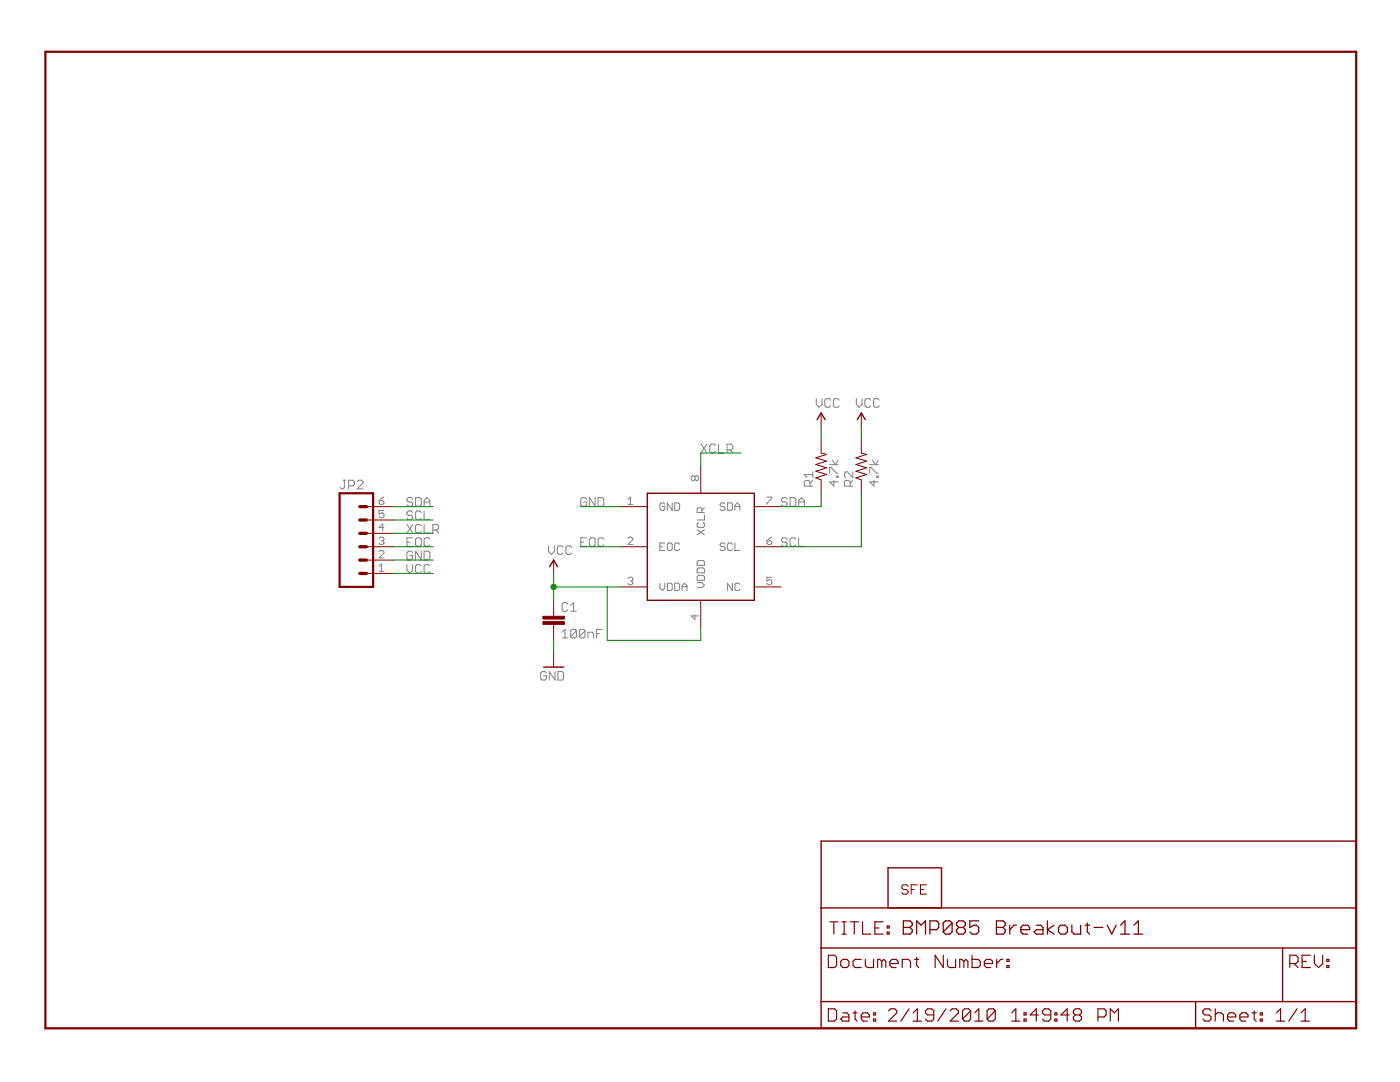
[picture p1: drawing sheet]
<svg xmlns="http://www.w3.org/2000/svg" width="279mm" height="216mm" viewBox="0 0 279 216" stroke-linecap="round" stroke-linejoin="round" font-family="sans-serif">
<g fill="none" stroke="#808080" stroke-width=".2">
<path d="M162.9 79.5v1.2l.6 .6 .5-.6v-1.2M165.8 79.8l-.3-.3h-.6l-.3 .3v1.2l.3 .3h.6l.3-.3M167.5 79.8l-.3-.3h-.6l-.3 .3v1.2l.3 .3h.6l.3-.3M170.9 79.5v1.2l.6 .6 .5-.6v-1.2M173.8 79.8l-.3-.3h-.6l-.3 .3v1.2l.3 .3h.6l.3-.3M175.5 79.8l-.3-.3h-.6l-.3 .3v1.2l.3 .3h.6l.3-.3M68.4 95.8h.6M68.7 95.8v1.5l-.3 .2h-.2l-.3-.2M69.6 97h.8l.3-.3v-.6l-.3-.3h-.8v1.7M71.3 96.1l.3-.3h.6l.3 .3v.3l-1.2 1.1h1.2M75.6 99.9h.8l.2 .3v.2l-.2 .2h-.5l-.3-.2zM76.6 99.2l-.5 .2-.5 .5"/>
<path d="M82.4 99.6l-.3-.3h-.6l-.3 .3v.3l.3 .3h.6l.3 .2v.3l-.3 .3h-.6l-.3-.3M82.9 99.3h.9l.3 .3v1.1l-.3 .3h-.9zM117.1 99.6l-.3-.3h-.6l-.3 .3v1.1l.3 .3h.6l.3-.3v-.5h-.6M118.8 99.3v1.7l-1.2-1.7v1.7M119.4 99.3h.8l.3 .3v1.1l-.3 .3h-.8zM125.3 99.7l.5-.5v1.4M138.7 95.2l-.3-.3h-.2l-.3 .3v.5l.3 .2h.2l.3-.2M138.7 95.2l.2-.3h.3l.2 .3v.5l-.2 .2h-.3l-.2-.2M138.7 95.2v.5M139.9 88.6l1.2 1.7M141.1 88.6l-1.2 1.7M142.8 88.9l-.3-.3h-.6l-.3 .3v1.1l.3 .3h.6l.3-.3"/>
<path d="M143.4 88.6v1.7h1.1M145.1 89.8h.8l.3-.3v-.6l-.3-.3h-.8v1.7M145.7 89.8l.5 .5M153.1 99.2h.9v.2l-.9 1v.2M157.1 99.6l-.3-.3h-.6l-.2 .3v.3l.2 .3h.6l.3 .2v.3l-.3 .3h-.6l-.2-.3M157.7 99.3h.8l.3 .3v1.1l-.3 .3h-.8zM161.6 97v-.8l-.2-.3h-.6l-.3 .3v.8h1.7M162.2 95.9l-.6 .5M162.2 94.7h-1.7l.6 .6M162.2 94.1v1.2M165.6 94.4v-1.1h.2l1.2 1.1h.3M165.6 92.7h1.7"/>
<path d="M166.1 91.8l.6 .9 .6-.9M166.4 95.9v1.1l-.8-.8h1.7M167 95h.3v.3h-.3zM169.7 97v-.8l-.3-.3h-.6l-.3 .3v.8h1.7M170.2 94.1v1.2l-1.1-1.2h-.3l-.3 .3v.6l.3 .3M170.2 95.9l-.5 .5M173.6 94.4v-1.1h.2l1.2 1.1h.3M173.6 92.7h1.7M174.1 91.8l.6 .9 .6-.9M174.4 95.9v1.1l-.8-.8h1.7M175 95h.3v.3h-.3zM75.6 107.4l.3-.2h.5l.2 .2v.3l-.2 .2"/>
<path d="M75.6 113l.5-.5v1.5M75.6 114h1M75.6 110.1l.3-.2h.5l.2 .2v.2l-1 1h1M76.1 107.9h.3M76.4 107.9l.2 .3v.2l-.2 .2h-.5l-.3-.2M76.6 101.9h-1v.7l.5-.3h.3l.2 .3v.5l-.2 .2h-.5l-.3-.2M76.6 105.3h-1l.8-.8v1.5M81.2 112.6v1.2l.6 .6 .6-.6v-1.2M81.2 108.2h.6M81.2 104.6l1.2 1.7M82.4 110.3l-.3-.3h-.6l-.3 .3v1.1l.3 .3h.6l.3-.3v-.6h-.6M82.4 102.3l-.3-.3h-.6l-.3 .3v.2l.3 .3h.6l.3 .3v.3l-.3 .3h-.6l-.3-.3"/>
<path d="M82.4 107.3h-1.2v1.7h1.2M82.4 104.6l-1.2 1.7M83.2 107.3h.6l.3 .3v1.1l-.3 .3h-.6l-.3-.3v-1.1zM84.1 102.3l-.3-.3h-.6l-.3 .3v1.1l.3 .3h.6l.3-.3M84.1 104.9l-.3-.3h-.6l-.3 .3v1.2l.3 .2h.6l.3-.2M84.1 110v1.7l-1.2-1.7v1.7M84.1 112.9l-.3-.3h-.6l-.3 .3v1.2l.3 .3h.6l.3-.3M84.6 100.2h1.2M84.6 110h.9l.3 .3v1.1l-.3 .3h-.9zM84.6 101v-1.1l.6-.6 .6 .6v1.1M84.6 102v1.7h1.2M84.6 104.6v1.7h1.2"/>
<path d="M85.8 107.6l-.3-.3h-.6l-.3 .3v1.1l.3 .3h.6l.3-.3M85.8 112.9l-.3-.3h-.6l-.3 .3v1.2l.3 .3h.6l.3-.3M86.4 105.8h.8l.3-.3v-.6l-.3-.3h-.8v1.7M87 105.8l.5 .5M109.5 108.9v1.1l.6 .6 .5-.6v-1.1M112.4 109.2l-.3-.3h-.6l-.3 .3v1.1l.3 .3h.6l.3-.3M114.1 109.2l-.3-.3h-.6l-.3 .3v1.1l.3 .3h.6l.3-.3M115.9 108.2h.6M117.1 107.3h-1.2v1.7h1.2M117.6 107.6l.3-.3h.6l.3 .3v1.1l-.3 .3h-.6l-.3-.3zM120.5 107.6l-.3-.3h-.6l-.2 .3v1.1l.2 .3h.6l.3-.3M125.3 107.4l.3-.2h.4l.3 .2v.3l-1 .9h1"/>
<path d="M125.3 115.4l.3-.2h.4l.3 .2v.3l-.3 .2M125.3 100.6h1M125.8 115.9h.2M126 115.9l.3 .3v.2l-.3 .3h-.4l-.3-.3M131.7 109.1h.5M131.7 116.4v.9l.5 .5 .5-.5v-.9M132.7 100.6l-.3-.2h-.4l-.3 .2v1l.3 .2h.4l.3-.2v-.5h-.5M132.7 108.4h-1v1.4h1M133.2 116.4h.7l.3 .2v1l-.3 .2h-.7zM133.4 108.4h.5l.3 .2v1l-.3 .2h-.5l-.2-.2v-1zM134.2 100.4v1.4l-1-1.4v1.4M134.6 100.4h.8l.2 .2v1l-.2 .2h-.8z"/>
<path d="M134.6 116.4h.8l.2 .2v1l-.2 .2h-.8zM135.6 108.6l-.2-.2h-.5l-.3 .2v1l.3 .2h.5l.2-.2M136.1 117.8v-.9l.5-.5 .5 .5v.9M136.1 117.1h1M139.1 105.7l1.5 1M139.1 113.6l.3-.3h.9l.3 .3v.7h-1.5zM139.1 115l.3-.2h.9l.3 .2v.8h-1.5zM139.1 116.3h1l.5 .5-.5 .4h-1M139.4 104.2l-.3 .3v.5l.3 .2h.9l.3-.2v-.5l-.3-.3M139.4 111.8h.9l.3 .3v.7h-1.5v-.7zM140.1 102.3v-.7l-.3-.3h-.4l-.3 .3v.7h1.5M140.6 105.7l-1.5 1"/>
<path d="M140.6 102.8v1h-1.5M140.6 101.3l-.5 .5M144.7 100.6l-.2-.2h-.5l-.3 .2v.2l.3 .3h.5l.2 .2v.3l-.2 .2h-.5l-.3-.2M144.7 108.6l-.2-.2h-.5l-.3 .2v.3l.3 .2h.5l.2 .2v.3l-.2 .2h-.5l-.3-.2M145.2 100.4h.7l.3 .2v1l-.3 .2h-.7zM146.2 108.6l-.3-.2h-.5l-.2 .2v1l.2 .2h.5l.3-.2M146.2 116.4v1.4l-1-1.4v1.4M146.7 101.1h1M146.7 101.8v-1l.5-.4 .5 .4v1M146.7 108.4v1.4h1M147.7 116.6l-.3-.2h-.5l-.2 .2v1l.2 .2h.5l.3-.2M153.1 107.9h.7l.2 .3v.2l-.2 .2h-.5l-.2-.2z"/>
<path d="M154 115.2h-.9v.7l.4-.2h.3l.2 .2v.5l-.2 .3h-.5l-.2-.3M154 107.2l-.9 .7M157.1 107.6l-.3-.3h-.6l-.2 .3v.3l.2 .3h.6l.3 .2v.3l-.3 .3h-.6l-.2-.3M158.8 107.6l-.3-.3h-.5l-.3 .3v1.1l.3 .3h.5l.3-.3M159.4 101v-1.1l.6-.6 .5 .6v1.1M159.4 100.2h1.1M159.4 107.3v1.7h1.1M109.1 134.3l-.3-.3h-.6l-.3 .3v1.1l.3 .3h.6l.3-.3v-.5h-.6M110.8 134v1.7l-1.2-1.7v1.7M111.3 134h.9l.3 .3v1.1l-.3 .3h-.9zM112.2 126.2l.6-.6v1.7M112.2 127.3h1.1"/>
<path d="M113.3 120.5l-.3-.3h-.5l-.3 .3v1.2l.3 .3h.5l.3-.3M113.9 122h1.1M113.9 120.8l.6-.6v1.8M115 125.9v1.1l-.3 .3h-.5l-.3-.3M115 125.9l-.3-.3h-.5l-.3 .3v1.1M115 125.9l-1.1 1.1M116.8 125.9v1.1l-.3 .3h-.6l-.3-.3M116.8 125.9l-.3-.3h-.6l-.3 .3v1.1M116.8 125.9l-1.2 1.1M117.3 127.3v-1.1h.9l.3 .2v.9M119.1 126.4h.5M120.2 125.6h-1.1v1.7"/>
<path d="M138.7 122.7v.9l-.8-.7h1.5"/>
</g>
<path d="M129.2 98.4h21.3v21.4h-21.3zM163.1 83.7l.8-1.3 .8 1.3M171.1 83.7l.8-1.3 .8 1.3M109.7 113.1l.8-1.3 .8 1.3M108.5 133.1h4M163.9 167.8h106.8v37.4h-106.8zM163.9 189.2h106.8M163.9 199.9h106.8M163.9 181.2h106.8M177.2 181.2v-8h10.7v8M238.6 199.9v5.3M256 189.2v10.7" fill="none" stroke="#800000" stroke-width=".28"/>
<g fill="none" stroke="#800000" stroke-width=".2">
<path d="M139.8 93.1v5.3M163.9 87.7v2.7l1.1 .3-2.2 .7 2.2 .6-2.2 .7 2.2 .6-2.2 .7 2.2 .7-2.2 .7 1.1 .4v2.6M163.9 82.4v2.7M171.9 87.7v2.7l1.1 .3-2.2 .7 2.2 .6-2.2 .7 2.2 .6-2.2 .7 2.2 .7-2.2 .7 1.1 .4v2.6M171.9 82.4v2.7M73.1 101.1h5.4M73.1 109.1h5.4M73.1 114.4h5.4M73.1 111.8h5.4M73.1 106.4h5.4M73.1 103.8h5.4M110.5 111.8v2.6"/>
<path d="M110.5 119.8v3.2M123.8 101.1h5.4M123.8 109.1h5.4M123.8 117.1h5.4M139.8 119.8v5.3M150.5 101.1h5.4M150.5 109.1h5.4M150.5 117.1h5.4M110.5 124.6v3.2M110.5 130.5v2.6M181.2 176.9l-.3-.3h-.6l-.3 .3v.3l.3 .3h.6l.3 .3v.3l-.3 .3h-.6l-.3-.3M181.8 177.5h.7"/>
<path d="M183.1 176.6h-1.3v1.8M183.7 177.5h.6M185 176.6h-1.3v1.8h1.3"/>
</g>
<path d="M9.1 10.3h261.6v194.9h-261.6zM67.8 98.4h6.7v18.7h-6.7z" fill="none" stroke="#800000" stroke-width=".44"/>
<g fill="none" stroke="#800000" stroke-width=".23">
<path d="M165.3 190.6h1.2l.5 .4v1.7l-.5 .4h-1.2zM165.6 183.9h1.6M166.4 183.9v2.5M167.8 191.8l.4-.4h.8l.4 .4v.9l-.4 .4h-.8l-.4-.4zM168 183.9h.9M168 186.4h.9M168.5 183.9v2.5M169.7 183.9h1.6M170.5 183.9v2.5M171.9 191.4h-1.3l-.4 .4v.9l.4 .4h1.3M172.1 183.9v2.5h1.7M172.7 191.4v1.3l.4 .4h1.2v-1.7"/>
<path d="M174.6 185.2h.8M176 191.8l-.4-.4h-.4v1.7M176 191.8v1.3M176 191.8l.4-.4 .4 .4v1.3M176.2 183.9h-1.6v2.5h1.6M177.1 186h.4v.4h-.4zM177.1 184.8h.4v.4h-.4zM177.6 192.3h1.6v-.5l-.4-.4h-.8l-.4 .4v.9l.4 .4h.8M180.1 193.1v-1.7h1.2l.4 .4v1.3M182.5 191.4h.8M182.9 191v1.7l.4 .4M188.3 190.6v2.5l-1.7-2.5v2.5"/>
<path d="M189.1 191.4v1.3l.4 .4h1.2v-1.7M192.4 191.8l-.5-.4h-.4v1.7M192.4 191.8v1.3M192.4 191.8l.4-.4 .4 .4v1.3M194 190.6v2.5h1.2l.4-.4v-.9l-.4-.4h-1.2M196.4 192.3h1.7v-.5l-.4-.4h-.8l-.5 .4v.9l.5 .4h.8M198.9 191.4v1.7M200.1 191.4h-.4l-.8 .9M201 192.7h.4v.4h-.4zM201 191.4h.4v.4h-.4zM257.4 192.3h1.2l.5-.5v-.8l-.5-.4h-1.2v2.5M258.2 192.3l.9 .8"/>
<path d="M259.9 191.8h.8M261.5 190.6h-1.6v2.5h1.6M262.3 190.6v1.7l.8 .8 .9-.8v-1.7M264.8 192.7h.4v.4h-.4zM264.8 191.4h.4v.4h-.4zM165.3 201.3h1.2l.5 .4v1.6l-.5 .5h-1.2zM168.2 202.1h.8l.4 .4v1.3h-1.2l-.4-.5 .4-.4h1.2M170.2 202.1h.8M170.6 201.7v1.6l.4 .5M171.9 202.9h1.6v-.4l-.4-.4h-.8l-.4 .4v.8l.4 .5h.8M174.3 203.3h.5v.5h-.5zM174.3 202.1h.5v.4h-.5z"/>
<path d="M177.3 201.7l.4-.4h.9l.4 .4v.4l-1.7 1.7h1.7M181.4 201.3l-1.6 2.5M182.2 203.8h1.7M182.2 202.1l.9-.8v2.5M186.4 202.5h-1.3l-.4-.4v-.4l.4-.4h.8l.5 .4v1.6l-.5 .5h-.8l-.4-.5M188.8 201.3l-1.6 2.5M189.6 201.7l.4-.4h.9l.4 .4v.4l-1.7 1.7h1.7M193.7 201.7v1.6l-.4 .5h-.8l-.4-.5M193.7 201.7l-.4-.4h-.8l-.4 .4v1.6M193.7 201.7l-1.6 1.6M194.5 203.8h1.7M194.5 202.1l.8-.8v2.5"/>
<path d="M198.6 201.7v1.6l-.4 .5h-.8l-.4-.5M198.6 201.7l-.4-.4h-.8l-.4 .4v1.6M198.6 201.7l-1.6 1.6M201.9 203.8h1.7M201.9 202.1l.8-.8v2.5M204.4 203.3h.4v.5h-.4zM204.4 202.1h.4v.4h-.4zM207.2 202.5h-1.6l1.2-1.2v2.5M209.7 202.5h-1.2l-.5-.4v-.4l.5-.4h.8l.4 .4v1.6l-.4 .5h-.8l-.5-.5M210.5 203.3h.4v.5h-.4zM210.5 202.1h.4v.4h-.4zM213.4 202.5h-1.6l1.2-1.2v2.5"/>
<path d="M214.6 202.5l-.4 .4v.4l.4 .5h.8l.4-.5v-.4l-.4-.4M214.6 202.5l-.4-.4v-.4l.4-.4h.8l.4 .4v.4l-.4 .4M214.6 202.5h.8M219.1 202.9h1.2l.4-.4v-.8l-.4-.4h-1.2v2.5M221.6 203.8v-2.5l.8 .8 .8-.8v2.5M241.7 201.7l-.4-.4h-.8l-.4 .4v.4l.4 .4h.8l.4 .4v.4l-.4 .5h-.8l-.4-.5M242.5 202.5l.4-.4h.9l.4 .4v1.3M242.5 201.3v2.5M245 202.9h1.6v-.4l-.4-.4h-.8l-.4 .4v.8l.4 .5h.8M247.4 202.9h1.7v-.4l-.4-.4h-.9l-.4 .4v.8l.4 .5h.9M249.9 202.1h.8M250.3 201.7v1.6l.4 .5"/>
<path d="M251.5 203.3h.4v.5h-.4zM251.5 202.1h.4v.4h-.4zM254.7 203.8h1.7M254.7 202.1l.9-.8v2.5M258.8 201.3l-1.6 2.5M259.7 203.8h1.6M259.7 202.1l.8-.8v2.5"/>
</g>
<g fill="none" stroke="#800000" stroke-width=".25">
<path d="M180.3 183.7h1.3l.5 .5v.4l-.5 .5 .5 .4v.4l-.5 .5h-1.3zM180.3 185.1h1.3M182.9 186.4v-2.7l.9 .9 .9-.9v2.7M185.6 185.5h1.3l.4-.4v-.9l-.4-.5h-1.3v2.7M190 184.2l-.4-.5h-.9l-.5 .5v1.7M190 184.2v1.7l-.4 .5h-.9l-.5-.5M190 184.2l-1.8 1.7M191.3 185.1l-.4-.5v-.4l.4-.5h.9l.5 .5v.4l-.5 .5M191.3 185.1l-.4 .4v.4l.4 .5h.9l.5-.5v-.4l-.5-.4M191.3 185.1h.9M195.3 183.7h-1.8v1.4l.9-.5h.5l.4 .5v.8l-.4 .5h-.9l-.5-.5M198.9 183.7h1.3l.4 .5v.4l-.4 .5 .4 .4v.4l-.4 .5h-1.3z"/>
<path d="M198.9 185.1h1.3M201.5 184.6v1.8M202.8 184.6h-.4l-.9 .9M203.7 185.5h1.8v-.4l-.4-.5h-.9l-.5 .5v.8l.5 .5h.9M206.8 184.6h.9l.5 .5v1.3h-1.4l-.4-.5 .4-.4h1.4M209 183.7v2.7M210.4 184.6l-1.4 .9 1.4 .9M211.2 185.1l.5-.5h.9l.4 .5v.8l-.4 .5h-.9l-.5-.5zM213.9 184.6v1.3l.5 .5h1.3v-1.8M216.6 184.6h.8M217 184.2v1.7l.4 .5M218.3 185.1h1.8"/>
<path d="M221 184.6l.9 1.8 .9-1.8M223.6 186.4h1.8M223.6 184.6l.9-.9v2.7M226.3 186.4h1.7M226.3 184.6l.9-.9v2.7"/>
</g>
<g fill="#800000" stroke="#800000" stroke-width=".2">
<path d="M108.4 124h4.2v.6h-4.2z"/>
<path d="M108.4 123h4.2v.5h-4.2z"/>
</g>
<path d="M71.8 109.1h1.3M71.8 111.8h1.3M71.8 114.4h1.3M71.8 103.8h1.3M71.8 106.4h1.3M71.8 101.1h1.3" fill="none" stroke="#800000" stroke-width=".66"/>
<g fill="none" stroke="#008000" stroke-width=".2">
<path d="M147.9 90.4h-8.1v2.7M163.9 98.4v2.7h-8M163.9 85.1v2.6M171.9 98.4v10.7h-16M171.9 85.1v2.6M78.5 101.1h8M78.5 111.8h8M78.5 109.1h8M78.5 103.8h8M78.5 106.4h8M78.5 114.4h8M110.5 114.4v5.4"/>
<path d="M110.5 117.1h13.3M115.8 101.1h8M115.8 109.1h8M121.2 117.1v10.7h18.6v-2.7M110.5 127.8v2.7"/>
</g>
<circle cx="110.5" cy="117.1" r=".53" fill="#008000" stroke="#008000" stroke-width=".2"/>
</svg>
